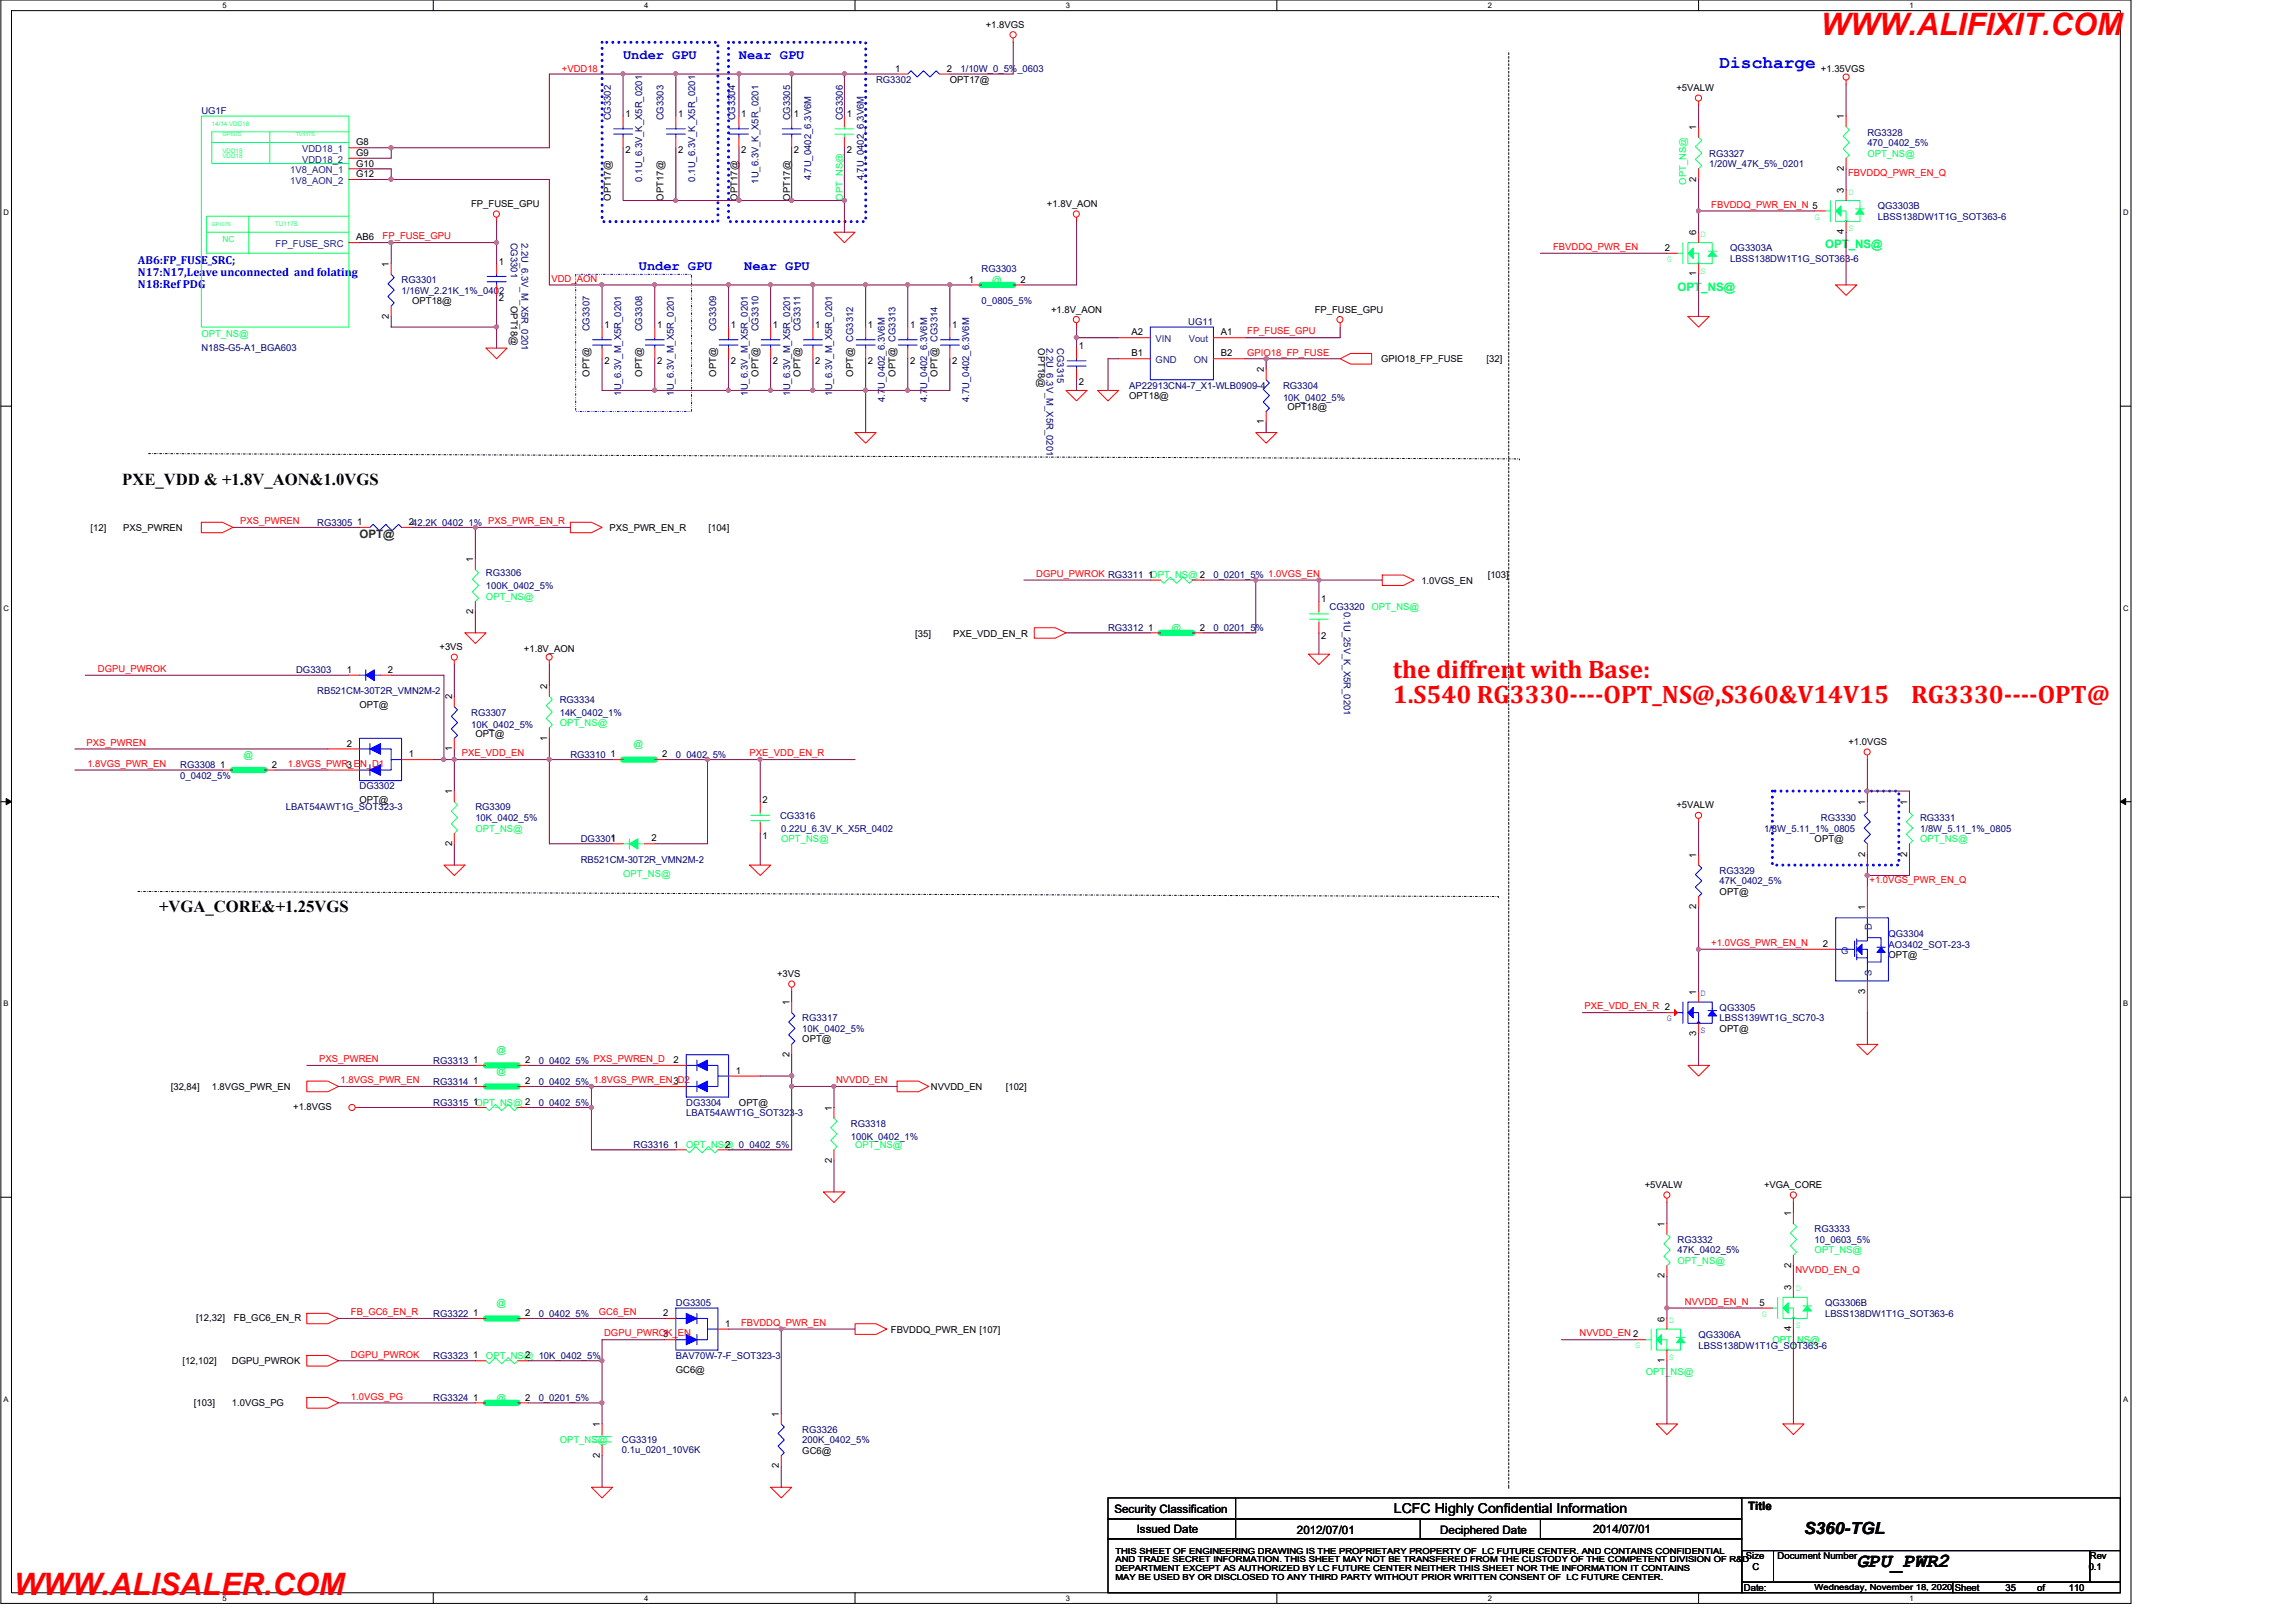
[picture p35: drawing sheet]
<svg xmlns="http://www.w3.org/2000/svg" width="420mm" height="297mm" viewBox="0 0 420 297" stroke-linecap="round" stroke-linejoin="round" font-family="sans-serif">
<defs><g id="words">
<g font-size="5.6" fill="#f00">
<text x="333.4" y="6.4">WWW.ALIFIXIT.COM</text>
<text x="2.5" y="291.9">WWW.ALISALER.COM</text>
</g>
<g font-size="4.6" fill="#f00">
<text x="255" y="124.1">the diffrent with Base:</text>
<text x="255" y="128.7">1.S540 RG3330----OPT_NS@,S360&amp;V14V15</text>
<text x="349.9" y="128.7">RG3330----OPT@</text>
</g>
<text font-size="3.6" x="339.9" y="286.8">GPU_PWR2</text>
<text font-size="3.3" fill="#00f" x="314.8" y="12.4">Discharge</text>
<g font-size="3">
<text x="22.4" y="88.7">PXE_VDD &amp; +1.8V_AON&amp;1.0VGS</text>
<text x="29.1" y="166.8">+VGA_CORE&amp;+1.25VGS</text>
<text x="330.3" y="280.8">S360-TGL</text>
</g>
<g font-size="2.5" fill="#00f">
<text x="114.1" y="10.8">Under GPU</text>
<text x="135.3" y="10.8">Near GPU</text>
<text x="117" y="49.4">Under GPU</text>
<text x="136.3" y="49.4">Near GPU</text>
</g>
<text font-size="2.5" x="255.2" y="276.9">LCFC Highly Confidential Information</text>
<g font-size="2.1" fill="#0f0">
<text x="334.1" y="45.4">OPT_NS@</text>
<text x="307.1" y="53.2">OPT_NS@</text>
</g>
<g font-size="2.1" fill="#00f">
<text x="25.3" y="48.4">AB6:FP_FUSE_SRC;</text>
<text x="25.3" y="50.5">N17:N17,Leave unconnected and folating</text>
<text x="25.3" y="52.6">N18:Ref PDG</text>
</g>
<text font-size="2.1" fill="#008000" x="65.8" y="98.5">OPT@</text>
<g font-size="2.1">
<text x="204" y="276.9">Security Classification</text>
<text x="208.1" y="280.5">Issued Date</text>
<text x="237.4" y="280.7">2012/07/01</text>
<text x="263.7" y="280.7">Deciphered Date</text>
<text x="291.7" y="280.5">2014/07/01</text>
<text x="320" y="276.3">Title</text>
</g>
<g font-size="1.7">
<text x="180.5" y="5.1">+1.8VGS</text>
<text x="163.9" y="13.1">1</text>
<text x="173.3" y="13.1">2</text>
<text x="173.9" y="15.2">OPT17@</text>
<text x="306.9" y="16.7">+5VALW</text>
<text x="333.4" y="13.2">+1.35VGS</text>
<text x="114.5" y="21.5">1</text>
<text x="124.2" y="21.5">1</text>
<text x="135.7" y="21.5">1</text>
<text x="145.4" y="21.5">1</text>
<text x="155" y="21.5">1</text>
<text x="310.5" y="23.7" transform="rotate(-90 310.5 23.7)">1</text>
<text x="337.6" y="21.8" transform="rotate(-90 337.6 21.8)">1</text>
<text x="65.2" y="28.5">G9</text>
<text x="65.2" y="26.6">G8</text>
<text x="114.5" y="28.1">2</text>
<text x="124.2" y="28.1">2</text>
<text x="135.7" y="28.1">2</text>
<text x="145.4" y="28.1">2</text>
<text x="155" y="28.1">2</text>
<text x="65.2" y="32.4">G12</text>
<text x="65.2" y="30.5">G10</text>
<text x="310.5" y="33.2" transform="rotate(-90 310.5 33.2)">2</text>
<text x="337.6" y="35.3" transform="rotate(-90 337.6 35.3)">3</text>
<text x="337.6" y="31.3" transform="rotate(-90 337.6 31.3)">2</text>
<text x="86.3" y="37.9">FP_FUSE_GPU</text>
<text x="111.8" y="36.7" transform="rotate(-90 111.8 36.7)">OPT17@</text>
<text x="121.5" y="36.7" transform="rotate(-90 121.5 36.7)">OPT17@</text>
<text x="135" y="36.7" transform="rotate(-90 135 36.7)">OPT17@</text>
<text x="144.6" y="36.7" transform="rotate(-90 144.6 36.7)">OPT17@</text>
<text x="191.7" y="37.9">+1.8V_AON</text>
<text x="65.2" y="44">AB6</text>
<text x="304.8" y="45.9">2</text>
<text x="310.5" y="43.1" transform="rotate(-90 310.5 43.1)">6</text>
<text x="337.6" y="42.9" transform="rotate(-90 337.6 42.9)">4</text>
<text x="71.2" y="48.9" transform="rotate(-90 71.2 48.9)">1</text>
<text x="91.3" y="48.5">1</text>
<text x="177.4" y="51.7">1</text>
<text x="186.8" y="51.7">2</text>
<text x="310.5" y="50.6" transform="rotate(-90 310.5 50.6)">1</text>
<text x="71.2" y="58.3" transform="rotate(-90 71.2 58.3)">2</text>
<text x="75.5" y="55.7">OPT18@</text>
<text x="91.3" y="55.1">2</text>
<text x="93.5" y="56" transform="rotate(90 93.5 56)">OPT18@</text>
<text x="192.4" y="57.2">+1.8V_AON</text>
<text x="240.7" y="57.2">FP_FUSE_GPU</text>
<text x="110.6" y="60.1">1</text>
<text x="120.3" y="60.1">1</text>
<text x="133.8" y="60.1">1</text>
<text x="141.5" y="60.1">1</text>
<text x="149.3" y="60.1">1</text>
<text x="158.9" y="60.1">1</text>
<text x="166.6" y="60.1">1</text>
<text x="174.3" y="60.1">1</text>
<text x="190.1" y="63.7" transform="rotate(90 190.1 63.7)">OPT18@</text>
<text x="197.5" y="63.9">1</text>
<text x="207.1" y="61.4">A2</text>
<text x="207.1" y="65.2">B1</text>
<text x="223.5" y="65.2">B2</text>
<text x="223.5" y="61.4">A1</text>
<text x="107.9" y="68.9" transform="rotate(-90 107.9 68.9)">OPT@</text>
<text x="110.6" y="66.7">2</text>
<text x="117.6" y="68.9" transform="rotate(-90 117.6 68.9)">OPT@</text>
<text x="120.3" y="66.7">2</text>
<text x="131.1" y="68.9" transform="rotate(-90 131.1 68.9)">OPT@</text>
<text x="133.8" y="66.7">2</text>
<text x="138.8" y="68.9" transform="rotate(-90 138.8 68.9)">OPT@</text>
<text x="141.5" y="66.7">2</text>
<text x="146.5" y="68.9" transform="rotate(-90 146.5 68.9)">OPT@</text>
<text x="149.3" y="66.7">2</text>
<text x="156.2" y="68.9" transform="rotate(-90 156.2 68.9)">OPT@ CG3312</text>
<text x="158.9" y="66.7">2</text>
<text x="163.9" y="68.9" transform="rotate(-90 163.9 68.9)">OPT@ CG3313</text>
<text x="166.6" y="66.7">2</text>
<text x="171.7" y="68.9" transform="rotate(-90 171.7 68.9)">OPT@ CG3314</text>
<text x="174.3" y="66.7">2</text>
<text x="197.5" y="70.5">2</text>
<text x="231.4" y="68.2" transform="rotate(-90 231.4 68.2)">2</text>
<text x="252.8" y="66.3">GPIO18_FP_FUSE</text>
<text x="272.1" y="66.3">[32]</text>
<text x="206.7" y="73.1">OPT18@</text>
<text x="231.4" y="77.6" transform="rotate(-90 231.4 77.6)">1</text>
<text x="235.7" y="75">OPT18@</text>
<text x="16.6" y="97.2">[12]</text>
<text x="22.6" y="97.2">PXS_PWREN</text>
<text x="65.4" y="96.1">1</text>
<text x="74.9" y="96.1">242.2K_0402_1% PXS_PWR_EN_R</text>
<text x="111.6" y="97.2">PXS_PWR_EN_R</text>
<text x="129.7" y="97.2">[104]</text>
<text x="86.6" y="102.9" transform="rotate(-90 86.6 102.9)">1</text>
<text x="210.2" y="105.7">1OPT_NS@ 2</text>
<text x="260.2" y="106.8">1.0VGS_EN</text>
<text x="272.4" y="105.9">[103]</text>
<text x="86.6" y="112.4" transform="rotate(-90 86.6 112.4)">2</text>
<text x="241.9" y="110.2">1</text>
<text x="80.5" y="119">+3VS</text>
<text x="95.9" y="119.4">+1.8V_AON</text>
<text x="167.5" y="116.5">[35]</text>
<text x="174.5" y="116.5">PXE_VDD_EN_R</text>
<text x="210.2" y="115.4">1</text>
<text x="219.7" y="115.4">2</text>
<text x="241.9" y="116.9">2</text>
<text x="63.5" y="123.1">1</text>
<text x="71" y="123.1">2</text>
<text x="65.8" y="129.6">OPT@</text>
<text x="82.8" y="128" transform="rotate(-90 82.8 128)">2</text>
<text x="100.1" y="126.1" transform="rotate(-90 100.1 126.1)">2</text>
<text x="63.5" y="136.7">2</text>
<text x="82.8" y="137.5" transform="rotate(-90 82.8 137.5)">1</text>
<text x="87" y="134.8">OPT@</text>
<text x="100.1" y="135.6" transform="rotate(-90 100.1 135.6)">1</text>
<text x="338.4" y="136.4">+1.0VGS</text>
<text x="40.3" y="140.5">1</text>
<text x="49.8" y="140.5">2</text>
<text x="63.5" y="140.5">3</text>
<text x="74.9" y="138.6">1</text>
<text x="111.7" y="138.6">1</text>
<text x="121.2" y="138.6">2</text>
<text x="65.8" y="147">OPT@</text>
<text x="82.8" y="145.4" transform="rotate(-90 82.8 145.4)">1</text>
<text x="139.6" y="146.9">2</text>
<text x="306.9" y="148">+5VALW</text>
<text x="341.4" y="147.3" transform="rotate(-90 341.4 147.3)">1</text>
<text x="349.2" y="147.3" transform="rotate(-90 349.2 147.3)">1</text>
<text x="82.8" y="154.9" transform="rotate(-90 82.8 154.9)">2</text>
<text x="111.7" y="154">1</text>
<text x="119.3" y="154">2</text>
<text x="139.6" y="153.5">1</text>
<text x="332.2" y="154.1">OPT@</text>
<text x="310.5" y="157" transform="rotate(-90 310.5 157)">1</text>
<text x="341.4" y="156.8" transform="rotate(-90 341.4 156.8)">2</text>
<text x="349.2" y="156.8" transform="rotate(-90 349.2 156.8)">2</text>
<text x="310.5" y="166.4" transform="rotate(-90 310.5 166.4)">2</text>
<text x="314.8" y="163.8">OPT@</text>
<text x="341.4" y="166.6" transform="rotate(-90 341.4 166.6)">1</text>
<text x="333.7" y="173.3">2</text>
<text x="142.3" y="178.8">+3VS</text>
<text x="345.7" y="175.3">OPT@</text>
<text x="144.5" y="184" transform="rotate(-90 144.5 184)">1</text>
<text x="310.5" y="182" transform="rotate(-90 310.5 182)">1</text>
<text x="341.4" y="181.9" transform="rotate(-90 341.4 181.9)">3</text>
<text x="146.9" y="190.8">OPT@</text>
<text x="310.5" y="189.6" transform="rotate(-90 310.5 189.6)">3</text>
<text x="314.8" y="188.9">OPT@</text>
<text x="86.6" y="194.6">1</text>
<text x="96.1" y="194.6">2</text>
<text x="123.3" y="194.6">2</text>
<text x="134.7" y="196.5">1</text>
<text x="144.5" y="193.5" transform="rotate(-90 144.5 193.5)">2</text>
<text x="31.3" y="199.5">[32,84]</text>
<text x="38.8" y="199.5">1.8VGS_PWR_EN</text>
<text x="53.7" y="203.2">+1.8VGS</text>
<text x="86.6" y="202.3">1OPT_NS@ 2</text>
<text x="86.6" y="198.4">1</text>
<text x="96.1" y="198.4">2</text>
<text x="123.3" y="198.4">3</text>
<text x="135.3" y="202.4">OPT@</text>
<text x="152.3" y="203.3" transform="rotate(-90 152.3 203.3)">1</text>
<text x="170.4" y="199.5">NVVDD_EN</text>
<text x="184.1" y="199.5">[102]</text>
<text x="123.3" y="210">1</text>
<text x="132.8" y="210">2</text>
<text x="152.3" y="212.8" transform="rotate(-90 152.3 212.8)">2</text>
<text x="301.1" y="217.4">+5VALW</text>
<text x="322.9" y="217.4">+VGA_CORE</text>
<text x="304.7" y="224.5" transform="rotate(-90 304.7 224.5)">1</text>
<text x="327.9" y="222.6" transform="rotate(-90 327.9 222.6)">1</text>
<text x="304.7" y="234" transform="rotate(-90 304.7 234)">2</text>
<text x="327.9" y="232.1" transform="rotate(-90 327.9 232.1)">2</text>
<text x="322.1" y="239">5</text>
<text x="327.9" y="236.1" transform="rotate(-90 327.9 236.1)">3</text>
<text x="35.9" y="241.8">[12,32]</text>
<text x="42.8" y="241.8">FB_GC6_EN_R</text>
<text x="86.6" y="240.9">1</text>
<text x="96.1" y="240.9">2</text>
<text x="121.4" y="240.9">2</text>
<text x="121.4" y="244.8">3</text>
<text x="132.8" y="242.8">1</text>
<text x="163.1" y="243.9">FBVDDQ_PWR_EN [107]</text>
<text x="304.7" y="241.9" transform="rotate(-90 304.7 241.9)">6</text>
<text x="327.9" y="243.6" transform="rotate(-90 327.9 243.6)">4</text>
<text x="33.4" y="249.7">[12,102]</text>
<text x="42.4" y="249.7">DGPU_PWROK</text>
<text x="86.6" y="248.6">1</text>
<text x="96.1" y="248.6">2</text>
<text x="123.7" y="251.2">GC6@</text>
<text x="304.7" y="249.4" transform="rotate(-90 304.7 249.4)">1</text>
<text x="35.5" y="257.4">[103]</text>
<text x="42.4" y="257.4">1.0VGS_PG</text>
<text x="86.6" y="256.3">1</text>
<text x="96.1" y="256.3">2</text>
<text x="109.8" y="261.2" transform="rotate(-90 109.8 261.2)">1</text>
<text x="142.6" y="259.2" transform="rotate(-90 142.6 259.2)">1</text>
<text x="109.8" y="266.8" transform="rotate(-90 109.8 266.8)">2</text>
<text x="142.6" y="268.7" transform="rotate(-90 142.6 268.7)">2</text>
<text x="146.9" y="266.1">GC6@</text>
<text x="319.6" y="285.4">Size</text>
<text x="320.8" y="287.3">C</text>
<text x="325.4" y="285.4">Document Number</text>
<text x="382.4" y="287.3">0.1</text>
<text x="382.6" y="285.4">Rev</text>
<text x="319.3" y="291.2">Date:</text>
<text x="357.9" y="291.2">Sheet</text>
<text x="367.1" y="291.2">35</text>
<text x="372.9" y="291.2">of</text>
<text x="378.7" y="291.2">110</text>
</g>
<g font-size="1.7" fill="#f00">
<text x="102.9" y="13.2">+VDD18</text>
<text x="338.4" y="32.3">FBVDDQ_PWR_EN_Q</text>
<text x="313.3" y="38">FBVDDQ_PWR_EN_N 5</text>
<text x="70.1" y="43.8">FP_FUSE_GPU</text>
<text x="284.3" y="45.8">FBVDDQ_PWR_EN</text>
<text x="101" y="51.6">VDD_AON</text>
<text x="228.3" y="61.2">FP_FUSE_GPU</text>
<text x="228.3" y="65.1">GPIO18_FP_FUSE</text>
<text x="44" y="95.9">PXS_PWREN</text>
<text x="189.7" y="105.6">DGPU_PWROK RG3311</text>
<text x="17.9" y="123">DGPU_PWROK</text>
<text x="15.8" y="136.5">PXS_PWREN</text>
<text x="16" y="140.3">1.8VGS_PWR_EN</text>
<text x="52.7" y="140.3">1.8VGS_PWR_EN_D1</text>
<text x="84.5" y="138.4">PXE_VDD_EN</text>
<text x="137.2" y="138.4">PXE_VDD_EN_R</text>
<text x="342.3" y="161.6">+1.0VGS_PWR_EN_Q</text>
<text x="313.3" y="173.1">+1.0VGS_PWR_EN_N</text>
<text x="290.1" y="184.7">PXE_VDD_EN_R 2</text>
<text x="58.5" y="194.4">PXS_PWREN</text>
<text x="62.3" y="198.2">1.8VGS_PWR_EN</text>
<text x="153.1" y="198.2">NVVDD_EN</text>
<text x="328.7" y="233">NVVDD_EN_Q</text>
<text x="308.5" y="238.8">NVVDD_EN_N</text>
<text x="64.3" y="240.7">FB_GC6_EN_R</text>
<text x="109.6" y="240.7">GC6_EN</text>
<text x="110.6" y="244.6">DGPU_PWROK_EN</text>
<text x="135.7" y="242.7">FBVDDQ_PWR_EN</text>
<text x="289.2" y="244.6">NVVDD_EN 2</text>
<text x="64.3" y="248.5">DGPU_PWROK</text>
<text x="64.3" y="256.2">1.0VGS_PG</text>
</g>
<g font-size="1.7" fill="#000080">
<text x="160.4" y="15.2">RG3302</text>
<text x="175.8" y="13.2">1/10W_0_5%_0603</text>
<text x="36.9" y="20.9">UG1F</text>
<text x="111.8" y="22" transform="rotate(-90 111.8 22)">CG3302</text>
<text x="121.5" y="22" transform="rotate(-90 121.5 22)">CG3303</text>
<text x="134.6" y="22" transform="rotate(-90 134.6 22)">CG3304</text>
<text x="144.6" y="22" transform="rotate(-90 144.6 22)">CG3305</text>
<text x="154.3" y="22" transform="rotate(-90 154.3 22)">CG3306</text>
<text x="312.9" y="28.7">RG3327</text>
<text x="341.9" y="24.8">RG3328</text>
<text x="341.9" y="26.7">470_0402_5%</text>
<text x="117.6" y="33.2" transform="rotate(-90 117.6 33.2)">0.1U_6.3V_K_X5R_0201</text>
<text x="127.2" y="33.2" transform="rotate(-90 127.2 33.2)">0.1U_6.3V_K_X5R_0201</text>
<text x="138.8" y="33.6" transform="rotate(-90 138.8 33.6)">1U_6.3V_K_X5R_0201</text>
<text x="148.5" y="33" transform="rotate(-90 148.5 33)">4.7U_0402_6.3V6M</text>
<text x="158.1" y="33" transform="rotate(-90 158.1 33)">4.7U_0402_6.3V6M</text>
<text x="312.9" y="30.6">1/20W_47K_5%_0201</text>
<text x="343.8" y="38.3">QG3303B</text>
<text x="343.8" y="40.2">LBSS138DW1T1G_SOT363-6</text>
<text x="93.5" y="44.4" transform="rotate(90 93.5 44.4)">CG3301</text>
<text x="95.5" y="44.4" transform="rotate(90 95.5 44.4)">2.2U_6.3V_M_X5R_0201</text>
<text x="316.8" y="46">QG3303A</text>
<text x="316.8" y="48">LBSS138DW1T1G_SOT363-6</text>
<text x="73.5" y="51.8">RG3301</text>
<text x="73.5" y="53.8">1/16W_2.21K_1%_0402</text>
<text x="179.7" y="49.9">RG3303</text>
<text x="179.7" y="55.7">0_0805_5%</text>
<text x="217.5" y="59.5">UG11</text>
<text x="36.9" y="64.2">N18S-G5-A1_BGA603</text>
<text x="107.9" y="60.6" transform="rotate(-90 107.9 60.6)">CG3307</text>
<text x="117.6" y="60.6" transform="rotate(-90 117.6 60.6)">CG3308</text>
<text x="131.1" y="60.6" transform="rotate(-90 131.1 60.6)">CG3309</text>
<text x="138.8" y="60.6" transform="rotate(-90 138.8 60.6)">CG3310</text>
<text x="146.5" y="60.6" transform="rotate(-90 146.5 60.6)">CG3311</text>
<text x="191.6" y="63.7" transform="rotate(90 191.6 63.7)">2.2U_6.3V_M_X5R_0201</text>
<text x="193.5" y="63.7" transform="rotate(90 193.5 63.7)">CG3315</text>
<text x="206.7" y="71.1">AP22913CN4-7_X1-WLB0909-4</text>
<text x="234.9" y="71.1">RG3304</text>
<text x="113.7" y="72.4" transform="rotate(-90 113.7 72.4)">1U_6.3V_M_X5R_0201</text>
<text x="123.4" y="72.4" transform="rotate(-90 123.4 72.4)">1U_6.3V_M_X5R_0201</text>
<text x="136.9" y="72.4" transform="rotate(-90 136.9 72.4)">1U_6.3V_M_X5R_0201</text>
<text x="144.6" y="72.4" transform="rotate(-90 144.6 72.4)">1U_6.3V_M_X5R_0201</text>
<text x="152.3" y="72.4" transform="rotate(-90 152.3 72.4)">1U_6.3V_M_X5R_0201</text>
<text x="162" y="73.6" transform="rotate(-90 162 73.6)">4.7U_0402_6.3V6M</text>
<text x="169.7" y="73.6" transform="rotate(-90 169.7 73.6)">4.7U_0402_6.3V6M</text>
<text x="177.4" y="73.6" transform="rotate(-90 177.4 73.6)">4.7U_0402_6.3V6M</text>
<text x="234.9" y="73.4">10K_0402_5%</text>
<text x="58.1" y="96.2">RG3305</text>
<text x="89" y="105.5">RG3306</text>
<text x="89" y="107.8">100K_0402_5%</text>
<text x="222.2" y="105.9">0_0201_5% 1.0VGS_EN</text>
<text x="243.4" y="111.7">CG3320</text>
<text x="246" y="112" transform="rotate(90 246 112)">0.1U_25V_K_X5R_0201</text>
<text x="202.8" y="115.5">RG3312</text>
<text x="222.2" y="115.5">0_0201_5%</text>
<text x="54.2" y="123.2">DG3303</text>
<text x="58.1" y="127.1">RB521CM-30T2R_VMN2M-2</text>
<text x="86.3" y="131">RG3307</text>
<text x="102.5" y="128.7">RG3334</text>
<text x="102.5" y="131">14K_0402_1%</text>
<text x="86.3" y="133.3">10K_0402_5%</text>
<text x="33" y="140.6">RG3308</text>
<text x="33" y="142.5">0_0402_5%</text>
<text x="104.4" y="138.7">RG3310</text>
<text x="123.7" y="138.7">0_0402_5%</text>
<text x="52.3" y="148.3">LBAT54AWT1G_SOT323-3</text>
<text x="65.8" y="144.5">DG3302</text>
<text x="87" y="148.3">RG3309</text>
<text x="142.8" y="149.9">CG3316</text>
<text x="87" y="150.3">10K_0402_5%</text>
<text x="106.3" y="154.1">DG3301</text>
<text x="143" y="152.2">0.22U_6.3V_K_X5R_0402</text>
<text x="322.9" y="152.2">1/8W_5.11_1%_0805</text>
<text x="333.4" y="150.3">RG3330</text>
<text x="351.5" y="150.3">RG3331</text>
<text x="351.5" y="152.2">1/8W_5.11_1%_0805</text>
<text x="106.3" y="158">RB521CM-30T2R_VMN2M-2</text>
<text x="314.8" y="159.9">RG3329</text>
<text x="314.8" y="161.8">47K_0402_5%</text>
<text x="345.7" y="171.5">QG3304</text>
<text x="345.7" y="173.4">AO3402_SOT-23-3</text>
<text x="314.8" y="185">QG3305</text>
<text x="146.9" y="186.9">RG3317</text>
<text x="146.9" y="188.9">10K_0402_5%</text>
<text x="314.8" y="186.9">LBSS139WT1G_SC70-3</text>
<text x="79.3" y="194.6">RG3313</text>
<text x="98.6" y="194.6">0_0402_5% PXS_PWREN_D</text>
<text x="79.3" y="202.4">RG3315</text>
<text x="79.3" y="198.5">RG3314</text>
<text x="98.6" y="202.4">0_0402_5%</text>
<text x="98.6" y="198.5">0_0402_5% 1.8VGS_PWR_EN_D2</text>
<text x="125.6" y="202.4">DG3304</text>
<text x="125.6" y="204.3">LBAT54AWT1G_SOT323-3</text>
<text x="155.8" y="206.2">RG3318</text>
<text x="155.8" y="208.6">100K_0402_1%</text>
<text x="116" y="210.1">RG3316</text>
<text x="307.1" y="227.5">RG3332</text>
<text x="332.2" y="225.6">RG3333</text>
<text x="332.2" y="227.5">10_0603_5%</text>
<text x="307.1" y="229.4">47K_0402_5%</text>
<text x="123.7" y="239.1">DG3305</text>
<text x="334.1" y="239.1">QG3306B</text>
<text x="79.3" y="241">RG3322</text>
<text x="98.6" y="241">0_0402_5%</text>
<text x="311" y="244.9">QG3306A</text>
<text x="334.1" y="241">LBSS138DW1T1G_SOT363-6</text>
<text x="79.3" y="248.7">RG3323</text>
<text x="123.7" y="248.7">BAV70W-7-F_SOT323-3</text>
<text x="311" y="246.8">LBSS138DW1T1G_SOT363-6</text>
<text x="79.3" y="256.5">RG3324</text>
<text x="98.6" y="256.5">0_0201_5%</text>
<text x="146.9" y="262.2">RG3326</text>
<text x="113.9" y="264.2">CG3319</text>
<text x="113.9" y="265.9">0.1u_0201_10V6K</text>
<text x="146.9" y="264.2">200K_0402_5%</text>
</g>
<g font-size="1.7" fill="#004080">
<text x="55.3" y="29.8">VDD18_2</text>
<text x="55.3" y="27.9">VDD18_1</text>
<text x="53.1" y="33.7">1V8_AON_2</text>
<text x="53.1" y="31.7">1V8_AON_1</text>
<text x="50.5" y="45.2">FP_FUSE_SRC</text>
<text x="211.6" y="62.6">VIN</text>
<text x="217.6" y="62.6">Vout</text>
<text x="211.6" y="66.5">GND</text>
<text x="218.6" y="66.5">ON</text>
<text x="342.7" y="170.2" transform="rotate(-90 342.7 170.2)">D</text>
<text x="337" y="174.5">G</text>
<text x="342.7" y="178.6" transform="rotate(-90 342.7 178.6)">S</text>
</g>
<g font-size="1.7" fill="#00ff40">
<text x="341.9" y="28.7">OPT_NS@</text>
<text x="308.7" y="33.8" transform="rotate(-90 308.7 33.8)">OPT_NS@</text>
<text x="154.3" y="36.7" transform="rotate(-90 154.3 36.7)">OPT_NS@</text>
<text x="36.9" y="61.7">OPT_NS@</text>
<text x="89" y="109.7">OPT_NS@</text>
<text x="251.1" y="111.7">OPT_NS@</text>
<text x="102.5" y="132.9">OPT_NS@</text>
<text x="87" y="152.2">OPT_NS@</text>
<text x="143" y="154.1">OPT_NS@</text>
<text x="351.5" y="154.1">OPT_NS@</text>
<text x="114.1" y="160.5">OPT_NS@</text>
<text x="125.6" y="210.1">OPT_NS@ 0_0402_5%</text>
<text x="156.5" y="210.1">OPT_NS@</text>
<text x="307.1" y="231.4">OPT_NS@</text>
<text x="332.2" y="229.4">OPT_NS@</text>
<text x="89" y="248.7">OPT_NS@ 10K_0402_5%</text>
<text x="301.3" y="251.6">OPT_NS@</text>
<text x="102.5" y="264.2">OPT_NS@</text>
</g>
<g font-size="1.7" fill="#00ff80">
<text x="338.4" y="35.6">D</text>
<text x="332.2" y="40.2">G</text>
<text x="305.2" y="47.9">G</text>
<text x="311.3" y="43.3">D</text>
<text x="338.4" y="42.3">S</text>
<text x="311.3" y="50.1">S</text>
<text x="328.7" y="236.3">D</text>
<text x="305.6" y="242.1">D</text>
<text x="322.6" y="241">G</text>
<text x="328.7" y="243.1">S</text>
<text x="299.4" y="246.8">G</text>
<text x="305.6" y="248.9">S</text>
</g>
<g font-size="1.7" fill="#0f0">
<text x="181.6" y="51.8">@</text>
<text x="214.4" y="115.5">@</text>
<text x="116" y="136.7">@</text>
<text x="44.6" y="138.7">@</text>
<text x="90.9" y="192.7">@</text>
<text x="90.9" y="196.6">@</text>
<text x="90.9" y="239.1">@</text>
<text x="324.5" y="245.8">OPT_NS@</text>
<text x="90.9" y="256.5">@</text>
</g>
<g font-size="1.7" fill="#00f">
<text x="311.3" y="182.3">D</text>
<text x="305.2" y="186.9">G</text>
<text x="311.3" y="189.1">S</text>
</g>
<text font-size="1.5" fill="#00ff80" x="40.7" y="44.3">NC</text>
<g font-size="1.5">
<text x="204.2" y="284.4">THIS SHEET OF ENGINEERING DRAWING IS THE PROPRIETARY PROPERTY OF LC FUTURE CENTER. AND CONTAINS CONFIDENTIAL</text>
<text x="204.2" y="286">AND TRADE SECRET INFORMATION. THIS SHEET MAY NOT BE TRANSFERED FROM THE CUSTODY OF THE COMPETENT DIVISION OF R&amp;D</text>
<text x="204.2" y="287.5">DEPARTMENT EXCEPT AS AUTHORIZED BY LC FUTURE CENTER NEITHER THIS SHEET NOR THE INFORMATION IT CONTAINS</text>
<text x="204.2" y="289.1">MAY BE USED BY OR DISCLOSED TO ANY THIRD PARTY WITHOUT PRIOR WRITTEN CONSENT OF LC FUTURE CENTER.</text>
<text x="332.2" y="291">Wednesday, November 18, 2020</text>
</g>
<g font-size="1.4">
<text x="40.7" y="1.4">5</text>
<text x="117.9" y="1.4">4</text>
<text x="195.1" y="1.4">3</text>
<text x="272.4" y="1.4">2</text>
<text x="349.6" y="1.4">1</text>
<text x=".7" y="39.4">D</text>
<text x="388.7" y="39.4">D</text>
<text x=".7" y="111.8">C</text>
<text x="388.7" y="111.8">C</text>
<text x=".7" y="184.1">B</text>
<text x="388.7" y="184.1">B</text>
<text x=".7" y="256.5">A</text>
<text x="388.7" y="256.5">A</text>
<text x="40.7" y="292.9">5</text>
<text x="117.9" y="292.9">4</text>
<text x="195.1" y="292.9">3</text>
<text x="272.4" y="292.9">2</text>
<text x="349.6" y="292.9">1</text>
</g>
<g font-size="1.1" fill="#00ff80">
<text x="38.8" y="23.1">14/14 VDD18</text>
<text x="40.7" y="28.9">VDD18</text>
<text x="40.7" y="27.9">VDD18</text>
<text x="50.4" y="41.4">TU117S</text>
</g>
<g font-size=".9" fill="#00ff80">
<text x="40.7" y="25">GP107S</text>
<text x="54.2" y="25">TU117S</text>
<text x="38.8" y="41.4">GP107S</text>
</g>
</g></defs>
<path d="M.2 0h389.9v293.5h-389.9zM2.1 1.9h386.1v289.6h-386.1z" fill="none" stroke="#000" stroke-width=".18"/>
<g fill="#fff">
<path d="M40.7 .2h.8v1.5h-.8z"/>
<path d="M40.7 291.7h.8v1.5h-.8z"/>
</g>
<path d="M79.3 0v1.9M79.3 291.5v2" fill="none" stroke="#000" stroke-width=".18"/>
<g fill="#fff">
<path d="M117.9 .2h.8v1.5h-.8z"/>
<path d="M117.9 291.7h.8v1.5h-.8z"/>
</g>
<path d="M156.5 0v1.9M156.5 291.5v2" fill="none" stroke="#000" stroke-width=".18"/>
<g fill="#fff">
<path d="M195.1 .2h.8v1.5h-.8z"/>
<path d="M195.1 291.7h.8v1.5h-.8z"/>
</g>
<path d="M233.8 0v1.9M233.8 291.5v2" fill="none" stroke="#000" stroke-width=".18"/>
<g fill="#fff">
<path d="M272.4 .2h.7v1.5h-.7z"/>
<path d="M272.4 291.7h.7v1.5h-.7z"/>
</g>
<path d="M311 0v1.9M311 291.5v2" fill="none" stroke="#000" stroke-width=".18"/>
<g fill="#fff">
<path d="M349.6 .2h.7v1.5h-.7z"/>
<path d="M349.6 291.7h.7v1.5h-.7z"/>
<path d="M.7 38.1h.9v1.6h-.9z"/>
<path d="M388.7 38.1h1v1.6h-1z"/>
<path d="M.7 110.5h.9v1.6h-.9z"/>
<path d="M388.7 110.5h1v1.6h-1z"/>
</g>
<path d="M.2 74.3h1.9M388.2 74.3h1.9" fill="none" stroke="#000" stroke-width=".18"/>
<g fill="#fff">
<path d="M.7 182.9h.9v1.5h-.9z"/>
<path d="M388.7 182.9h.9v1.5h-.9z"/>
</g>
<path d="M.2 146.7h1.9M1.1 146.1l1 .6-1 .6zM388.2 146.7l1-.6v1.2zM388.2 146.7h1.9" fill="none" stroke="#000" stroke-width=".18"/>
<path d="M1.1 146.1l1 .6-1 .6zM388.2 146.7l1-.6v1.2z" fill="#000"/>
<g fill="#fff">
<path d="M.7 255.3h.9v1.5h-.9z"/>
<path d="M388.7 255.3h.9v1.5h-.9z"/>
</g>
<g fill="none" stroke="#000" stroke-width=".18">
<path d="M.2 219.1h1.9M388.2 219.1h1.9M202.8 274.2h116.1v3.8h-116.1zM202.8 278h116.1v3.6h-116.1zM226.2 274.2v7.4M260 278v3.6M282 278v3.6M318.7 274.2h69.5v9.6M202.8 281.6h116.1v9.9h-116.1zM318.9 283.8h5.8v5.8h-5.8zM318.9 289.6h38.6v1.9h-38.6zM324.7 283.8h57.9v5.8h-57.9z"/>
<path d="M357.5 289.6h30.7v1.9h-30.7zM382.6 283.8h5.6v5.8h-5.6z"/>
</g>
<path d="M276.2 9.7v262.5M276.2 272.2h.1" fill="none" stroke="#000" stroke-width=".18" stroke-dasharray=".3 .3"/>
<path d="M27.2 83l251 1M278.2 84h.1M25.3 163.2l249 .9M274.3 164.1h.1" fill="none" stroke="#000" stroke-width=".18" stroke-dasharray=".3 .3 0 .3"/>
<path d="M105.4 50.2h21.2v25.1h-21.2z" fill="none" stroke="#00f" stroke-width=".18" stroke-dasharray=".3 .3 0 .3 0 .3"/>
<path d="M110.2 7.7h21.2v32.9h-21.2zM133.4 7.7h25.1v32.9h-25.1zM324.5 144.8h23.1v13.5h-23.1z" fill="none" stroke="#00f" stroke-width=".55" stroke-dasharray="0 1.1"/>
<g fill="none" stroke="#f00" stroke-width=".18">
<path d="M185.5 7v.7M311 18.5v.8M338 14.7v.8M90.9 39.8v.8M123.7 21.3v1.9M123.7 25.1v2M197.1 39.8v.8M119.9 59.9v1.9M152.7 42.5h3.8l-1.9 1.9zM177.8 52.2h1.9M185.5 52.2h1.9M197.1 59.1v.8"/>
<path d="M245.4 59.1v.8M309 57.9h3.9l-1.9 2zM336.1 52.2h3.8l-1.9 1.9zM89 63.7h3.8l-1.9 2zM119.9 63.7v2M156.5 79.2h3.9l-1.9 1.9zM195.1 71.5h3.9l-1.9 1.9zM197.1 63.7v2M197.1 67.6v1.9M200.9 71.5h3.9l-2 1.9zM229.9 79.2h3.9l-2 1.9zM245.4 65.7l1.9-1h3.8v1.9h-3.8z"/>
<path d="M36.9 95.6h3.8l2 .9-2 1h-3.8zM104.4 95.6h3.9l1.9 .9-1.9 1h-3.9zM85.1 115.8h3.9l-2 2zM189.3 114.9h3.9l1.9 .9-1.9 1h-3.9zM210.6 106.2h1.9M218.3 106.2h1.9M239.6 119.7h3.8l-1.9 1.9zM253.1 105.2h3.8l2 1-2 .9h-3.8zM83.2 120.9v.7M100.6 120.9v.7M341.9 138.2v.8M40.7 140.9h2"/>
<path d="M48.4 140.9h2M81.3 158.3h3.8l-1.9 1.9zM137.2 158.3h3.9l-1.9 1.9zM311 149.8v.8M341.9 146.7v2M341.9 154.4v2M56.2 197.9h3.8l2 .9-2 1h-3.8zM87 195h2M94.8 195h1.9M144.9 180.7v.8M164.2 197.9h3.9l1.9 .9-1.9 1h-3.9zM309 195h3.9l-1.9 1.9z"/>
<path d="M339.9 191.1h3.9l-1.9 1.9zM65.1 202.7h.7M87 202.7h2M94.8 202.7h1.9M150.7 218.1h3.9l-1.9 2zM305.2 219.3v.8M328.3 219.3v.8M56.2 240.4h3.8l2 .9-2 1h-3.8zM56.2 248.1h3.8l2 .9-2 1h-3.8zM56.2 255.8h3.8l2 1-2 .9h-3.8zM156.5 242.3h3.9l1.9 .9-1.9 1h-3.9zM108.3 272.2h3.8l-1.9 2z"/>
<path d="M110.2 260.6v2M110.2 264.5v1.9M141.1 272.2h3.8l-1.9 2zM303.3 260.6h3.8l-1.9 2zM326.4 260.6h3.9l-2 2z"/>
<circle cx="185.5" cy="6.4" r=".57"/>
<circle cx="311" cy="18" r=".56"/>
<circle cx="338" cy="14.1" r=".56"/>
<circle cx="90.9" cy="39.2" r=".56"/>
<circle cx="197" cy="39.2" r=".56"/>
<circle cx="197" cy="58.5" r=".56"/>
<circle cx="245.3" cy="58.5" r=".56"/>
<circle cx="83.2" cy="120.3" r=".56"/>
<circle cx="100.5" cy="120.3" r=".56"/>
<circle cx="341.8" cy="137.6" r=".56"/>
<circle cx="311" cy="149.2" r=".56"/>
<circle cx="144.9" cy="180.1" r=".56"/>
<circle cx="64.4" cy="202.7" r=".56"/>
<circle cx="305.2" cy="218.7" r=".56"/>
<circle cx="328.3" cy="218.7" r=".56"/>
</g>
<g fill="none" stroke="#00f" stroke-width=".18">
<path d="M122 24.6h3.5M122 23.6h3.5M123.7 23.2v.4M123.7 24.6v.5M118.1 63.2h3.5M118.1 62.2h3.5M119.9 61.8v.4M119.9 63.2v.5M195.4 67h3.4M195.4 66h3.4M197.1 65.7v.3M197.1 67v.6"/>
<path d="M341.9 148.7l-.6 .5 1.1 1.2-1.1 1.2 1.1 1.1-1.1 1.2 .6 .5"/>
</g>
<path d="M179.7 52.2h5.8M42.7 140.9h5.7M89 195h5.8" fill="none" stroke="#00ff80" stroke-width="1.1"/>
<path d="M212.5 106.2l.6 .6 1.1-1.2 1.2 1.2 1.2-1.2 1.2 1.2 .5-.6M89 202.7l.6 .6 1.1-1.2 1.2 1.2 1.1-1.2 1.2 1.2 .6-.6M108.5 263.9h3.5M108.5 262.9h3.5M110.2 262.6v.3M110.2 263.9v.6" fill="none" stroke="#00ff80" stroke-width=".18"/>
<path d="M67.7 140.9l2-.9v1.9z" fill="#00f"/>
<path d="M67.7 140.9l2-.9v1.9z" fill="none" stroke="#00f" stroke-width=".18"/>
<path d="M67.7 137.1l2-1v1.9z" fill="#00f"/>
<path d="M164.5 63.2h3.4M164.5 62.2h3.4M166.2 61.8v.4M166.2 63.2v.5M65.8 137.1h1.9M65.8 135.1h7.7v7.8h-7.7zM67.7 137.1l2-1v1.9zM67.7 140v1.9M67.7 136.1v1.9M69.7 137.1h1.9v3.8h-1.9M71.6 139h1.9M65.8 140.9h1.9" fill="none" stroke="#00f" stroke-width=".18"/>
<path d="M166.2 59.9v1.9M166.2 63.7v2M60 137.1h5.8M73.5 139h5.8M60 140.9h5.8M87 198.8h2M94.8 198.8h1.9M152.7 202.7v1.9M152.7 210.4v1.9" fill="none" stroke="#f00" stroke-width=".18"/>
<path d="M152.7 204.6l.5 .6-1.1 1.2 1.1 1.1-1.1 1.2 1.1 1.1-.5 .6" fill="none" stroke="#00ff80" stroke-width=".18"/>
<path d="M89 198.8h5.8" fill="none" stroke="#00ff80" stroke-width="1.1"/>
<path d="M125.6 240.4l2 .9-2 1z" fill="#00f"/>
<path d="M123.7 239.4h7.7v7.7h-7.7zM123.7 241.3h1.9M123.7 245.2h1.9M125.6 240.4l2 .9-2 1zM127.6 241.3h1.9v1.9M127.6 240.4v1.9M127.6 244.2v1.9M129.5 243.2h1.9M129.5 243.2v2h-1.9" fill="none" stroke="#00f" stroke-width=".18"/>
<path d="M125.6 244.2l2 1-2 .9z" fill="#00f"/>
<path d="M125.6 244.2l2 1-2 .9z" fill="none" stroke="#00f" stroke-width=".18"/>
<path d="M121.8 241.3h1.9M121.8 245.2h1.9M131.4 243.2h2" fill="none" stroke="#f00" stroke-width=".18"/>
<path d="M309 185.3l1-.9v1.9z" fill="#00f"/>
<path d="M309 185.3l1-.9v1.9z" fill="none" stroke="#00f" stroke-width=".18"/>
<path d="M313.5 185l.8 .9h-1.6z" fill="#00f"/>
<path d="M307.1 185.3h1M308.1 183.4v3.9M312.7 185h1.6M313.5 185l.8 .9h-1.6zM313.5 185.9v1.4h-2.5h.2v-.2h-.4v.2M313.5 185v-1.6h-4.5v3.9h2v-2h-1" fill="none" stroke="#00f" stroke-width=".18"/>
<path d="M306.6 184.8l.5 .5-.5 .6z" fill="#f00"/>
<g fill="none" stroke="#f00" stroke-width=".18">
<path d="M164.2 13.5h2M172 13.5h1.9M63.9 32.9h1.9M63.9 30.9h1.9M63.9 29h1.9M63.9 27.1h1.9M135.3 21.3v1.9M135.3 25.1v2M144.9 21.3v1.9M144.9 25.1v2M311 23.2v1.9M311 30.9v2"/>
<path d="M63.9 44.4h1.9M158.5 59.9v1.9M158.5 63.7v2M231.8 75.3v1.9M231.8 67.6v1.9M65.8 96.5h1.9M73.5 96.5h2M210.6 115.8h1.9M218.3 115.8h1.9M100.6 133.2v1.9M100.6 125.5v1.9M112.1 139h2"/>
<path d="M119.9 139h1.9M139.2 150.6v1.9M139.2 146.7v2M311 156.4v1.9M349.6 146.7v2M349.6 154.4v2M311 164.1v1.9M305.2 185.3h1.9M306.6 184.8l.5 .5-.5 .6zM311 181.5v1.9M311 187.3v1.9M123.7 210.4h1.9"/>
<path d="M131.4 210.4h2M87 249h2M94.8 249h1.9"/>
</g>
<g fill="none" stroke="#00f" stroke-width=".18">
<path d="M166.2 13.5l.6-.5 1.1 1.1 1.2-1.1 1.2 1.1 1.1-1.1 .6 .5M133.6 24.6h3.4M133.6 23.6h3.4M135.3 23.2v.4M135.3 24.6v.5M143.2 24.6h3.5M143.2 23.6h3.5M144.9 23.2v.4M144.9 24.6v.5M156.7 63.2h3.5M156.7 62.2h3.5M158.5 61.8v.4"/>
<path d="M158.5 63.2v.5M231.8 69.5l.6 .6-1.1 1.1 1.1 1.2-1.1 1.2 1.1 1.1-.6 .6M67.7 96.5l.6-.5 1.2 1.1 1.1-1.1 1.2 1.1 1.2-1.1 .5 .5M65.8 123.6h1.2M67 122.6v1.9M68.5 123.6h1.2M311 158.3l.6 .6-1.2 1.2 1.2 1.1-1.2 1.1 1.2 1.2-.6 .6"/>
</g>
<path d="M212.5 115.8h5.8M114.1 139h5.8" fill="none" stroke="#00ff80" stroke-width="1.1"/>
<g fill="none" stroke="#00ff80" stroke-width=".18">
<path d="M36.9 21.3h27v38.6h-27zM38.8 26.1h25.1M45.5 39.6v6.8M49.4 24.1v5.8M63.9 27.1h.1M63.9 29h.1M63.9 32.9h.1M63.9 30.9h.1M63.9 39.6h-26.1v6.8h26.1M63.9 24.1h-25.1v5.8h25.1M311 25.1l.6 .6-1.2 1.1 1.2 1.2-1.2 1.2 1.2 1.1-.6 .6M37.8 42.5h26.1"/>
<path d="M63.9 44.4h.1M100.6 127.4l.5 .6-1.1 1.2 1.1 1.1-1.1 1.2 1.1 1.1-.5 .6M137.4 149.2h3.5M137.4 150.2h3.5M139.2 150.2v.4M139.2 148.7v.5M349.6 148.7l.6 .5-1.2 1.2 1.2 1.2-1.2 1.1 1.2 1.2-.6 .5M125.6 210.4l.6 .6 1.2-1.2 1.2 1.2 1.1-1.2 1.2 1.2 .5-.6M89 249l.6 .6 1.1-1.1 1.2 1.1 1.1-1.1 1.2 1.1 .6-.6"/>
</g>
<path d="M67 123.6l1.5-1v1.9z" fill="#00f"/>
<path d="M67 123.6l1.5-1v1.9z" fill="none" stroke="#00f" stroke-width=".18"/>
<path d="M63.9 123.6h1.9M69.7 123.6h1.9" fill="none" stroke="#f00" stroke-width=".18"/>
<path d="M326.4 239.4l1-1v2z" fill="#00ff80"/>
<path d="M326.4 239.4l1-1v2z" fill="none" stroke="#00ff80" stroke-width=".18"/>
<path d="M330.9 239l.7 .9h-1.5z" fill="#00ff80"/>
<path d="M338 23.2l.6 .5-1.2 1.2 1.2 1.2-1.2 1.1 1.2 1.2-.6 .6M324.5 239.4h.9M325.4 237.4v3.9M330.1 239h1.5M330.9 239v-1.6h-4.5v3.9h1.9v-1.9h-.9M330.9 239l.7 .9h-1.5zM330.9 239.9v1.4h-2.6h.2v-.2h-.3v.2" fill="none" stroke="#00ff80" stroke-width=".18"/>
<path d="M338 21.3v1.9M338 29v1.9M71.6 48.3v1.9M71.6 56v1.9M133.4 59.9v1.9M133.4 63.7v2M322.6 239.4h1.9M328.3 235.5v1.9M328.3 241.3v1.9" fill="none" stroke="#f00" stroke-width=".18"/>
<path d="M71.6 50.2l.6 .6-1.2 1.1 1.2 1.2-1.2 1.2 1.2 1.1-.6 .6M131.6 63.2h3.5M131.6 62.2h3.5M133.4 61.8v.4M133.4 63.2v.5" fill="none" stroke="#00f" stroke-width=".18"/>
<path d="M309 46.4l1-1v1.9z" fill="#00ff80"/>
<path d="M309 46.4l1-1v1.9z" fill="none" stroke="#00ff80" stroke-width=".18"/>
<path d="M313.5 46l.8 .9h-1.6z" fill="#00ff80"/>
<path d="M307.1 46.4h1M308.1 44.4v3.9M312.7 46h1.6M313.5 46l.8 .9h-1.6zM313.5 46.9v1.4h-2.5h.2v-.2h-.4v.2M313.5 46v-1.6h-4.5v3.9h2v-1.9h-1M114.1 154.4h1.1M115.2 153.5v1.9M116.8 154.4h1.1" fill="none" stroke="#00ff80" stroke-width=".18"/>
<path d="M305.2 46.4h1.9M311 42.5v1.9M311 48.3v1.9" fill="none" stroke="#f00" stroke-width=".18"/>
<path d="M115.2 154.4l1.6-.9v1.9z" fill="#00ff80"/>
<path d="M115.2 154.4l1.6-.9v1.9z" fill="none" stroke="#00ff80" stroke-width=".18"/>
<path d="M141.1 59.9v1.9M141.1 63.7v2M204.8 61.8h5.8M204.8 65.7h5.8M222.2 61.8h5.8M222.2 65.7h5.8M112.1 154.4h2M117.9 154.4h2M87 241.3h2M94.8 241.3h1.9" fill="none" stroke="#f00" stroke-width=".18"/>
<path d="M89 241.3h5.8" fill="none" stroke="#00ff80" stroke-width="1.1"/>
<path d="M210.6 59.9h11.6v9.6h-11.6zM139.3 63.2h3.5M139.3 62.2h3.5M141.1 61.8v.4M141.1 63.2v.5" fill="none" stroke="#00f" stroke-width=".18"/>
<path d="M339.9 173.7l1-.9v1.9z" fill="#00f"/>
<path d="M339.9 173.7l1-.9v1.9z" fill="none" stroke="#00f" stroke-width=".18"/>
<path d="M344.4 173.4l.7 .9h-1.5z" fill="#00f"/>
<g fill="none" stroke="#00f" stroke-width=".18">
<path d="M336.1 168h9.6v11.5h-9.6zM336.1 173.7h3.4M339.5 172.2v2.9M339.9 175.3h2M339.9 174.5v1.2M339.9 173.2v1.1M339.9 171.8v1.2M340.9 173.7h1v5.8M341.9 171.6h2.5v1.8M341.9 168v4.2h-2M343.6 173.4h1.5M344.4 174.3v1.8h-2.5"/>
<path d="M344.4 173.4l.7 .9h-1.5z"/>
</g>
<path d="M330.3 173.7h5.8M341.9 162.2v5.8M341.9 179.5v5.8" fill="none" stroke="#f00" stroke-width=".18"/>
<path d="M304.2 244.2v1.9l-.9-.9z" fill="#00ff80"/>
<path d="M304.2 244.2v1.9l-.9-.9z" fill="none" stroke="#00ff80" stroke-width=".18"/>
<path d="M307.7 244.8l.8 .9h-1.6z" fill="#00ff80"/>
<path d="M87 104.3l.6 .5-1.1 1.2 1.1 1.1-1.1 1.2 1.1 1.2-.6 .6M83.2 146.7l.6 .6-1.2 1.2 1.2 1.1-1.2 1.2 1.2 1.1-.6 .6M305.2 225.9l.6 .5-1.2 1.2 1.2 1.2-1.2 1.1 1.2 1.2-.6 .5M328.3 223.9l.6 .6-1.1 1.2 1.1 1.1-1.1 1.2 1.1 1.2-.6 .5M301.3 245.2h1M302.3 243.2v3.9M306.9 244.8h1.6M307.7 244.8l.8 .9h-1.6zM307.7 245.7v1.4h-2.5h.2v-.2h-.4v.2M307.7 244.8v-1.6h-4.4v3.9h1.9v-1.9h-1" fill="none" stroke="#00ff80" stroke-width=".18"/>
<g fill="none" stroke="#f00" stroke-width=".18">
<path d="M90.9 48.3v1.9M90.9 52.2v1.9M87 102.3v2M87 110.1v1.9M83.2 144.8v1.9M83.2 152.5v1.9M305.2 223.9v2M305.2 231.6v2M328.3 222v1.9M328.3 229.7v1.9M143 258.7v1.9M299.4 245.2h1.9"/>
<path d="M305.2 241.3v1.9M305.2 247.1v1.9M143 266.4v2"/>
</g>
<path d="M89.2 51.6h3.5M89.2 50.6h3.5M90.9 50.2v.4M90.9 51.6v.6M143 260.6l.6 .6-1.2 1.1 1.2 1.2-1.2 1.2 1.2 1.2-.6 .5" fill="none" stroke="#00f" stroke-width=".18"/>
<path d="M336.1 38.6l.9-.9v1.9z" fill="#00ff80"/>
<path d="M336.1 38.6l.9-.9v1.9z" fill="none" stroke="#00ff80" stroke-width=".18"/>
<path d="M340.5 38.2l.8 1h-1.6z" fill="#00ff80"/>
<path d="M334.1 38.6h1M335.1 36.7v3.9M339.7 38.2h1.6M340.5 38.2l.8 1h-1.6zM340.5 39.2v1.4h-2.5h.2v-.3h-.4v.3M340.5 38.2v-1.5h-4.4v3.9h1.9v-2h-1M239.7 113.3h3.5M239.7 112.4h3.5M241.5 112v.4M241.5 113.3v.6" fill="none" stroke="#00ff80" stroke-width=".18"/>
<path d="M114.1 21.3v1.9M114.1 25.1v2M332.2 38.6h1.9M338 34.8v1.9M148.8 59.9v1.9M338 40.6v1.9M148.8 63.7v2M241.5 110.1v1.9M241.5 113.9v1.9" fill="none" stroke="#f00" stroke-width=".18"/>
<path d="M112.3 24.6h3.5M112.3 23.6h3.5M114.1 23.2v.4M114.1 24.6v.5M147.1 63.2h3.5M147.1 62.2h3.5M148.8 61.8v.4M148.8 63.2v.5" fill="none" stroke="#00f" stroke-width=".18"/>
<path d="M127.6 198.8l1.9-.9v1.9z" fill="#00f"/>
<path d="M127.6 198.8l1.9-.9v1.9z" fill="none" stroke="#00f" stroke-width=".18"/>
<path d="M127.6 195l1.9-1v2z" fill="#00f"/>
<g fill="none" stroke="#00f" stroke-width=".18">
<path d="M108.5 63.2h3.5M108.5 62.2h3.5M110.2 61.8v.4M110.2 63.2v.5M172.2 63.2h3.4M172.2 62.2h3.4M173.9 61.8v.4M173.9 63.2v.5M83.2 129.4l.6 .5-1.2 1.2 1.2 1.1-1.2 1.2 1.2 1.2-.6 .5M125.6 195h2M125.6 193h7.8v7.8h-7.8zM125.6 198.8h2"/>
<path d="M127.6 195l1.9-1v2zM127.6 197.9v1.9M127.6 194v2M129.5 195h1.9v3.8h-1.9M131.4 196.9h2M144.9 185.3l.6 .6-1.1 1.2 1.1 1.1-1.1 1.2 1.1 1.1-.6 .6"/>
</g>
<g fill="none" stroke="#f00" stroke-width=".18">
<path d="M154.6 21.3v1.9M154.6 25.1v2M110.2 59.9v1.9M173.9 59.9v1.9M110.2 63.7v2M173.9 63.7v2M83.2 135.1v2M83.2 127.4v2M119.9 198.8h5.7M119.9 195h5.7M133.4 196.9h5.8M144.9 183.4v1.9"/>
<path d="M144.9 191.1v1.9M87 256.8h2M94.8 256.8h1.9"/>
</g>
<path d="M89 256.8h5.8" fill="none" stroke="#00ff80" stroke-width="1.1"/>
<path d="M152.9 24.6h3.4M152.9 23.6h3.4M154.6 23.2v.4M154.6 24.6v.5" fill="none" stroke="#00ff80" stroke-width=".18"/>
<path d="M100.6 13.5h13.5M135.3 13.5v7.8M185.5 7.7v5.8M311 19.3v3.9" fill="none" stroke="#800040" stroke-width=".18"/>
<circle cx="135.3" cy="13.5" r=".38" fill="#f0f"/>
<circle cx="135.3" cy="13.5" r=".38" fill="none" stroke="#f0f" stroke-width=".18"/>
<path d="M135.3 13.5h9.6v7.8M65.8 27.1h5.8v1.9h-5.8M65.8 30.9h5.8v2h-5.8M135.3 27.1v9.6h9.6v-9.6M154.6 36.7v5.8M332.2 38.6h-21.2v3.9M100.6 52.2h9.6M148.8 59.9v-7.7h9.7v7.7M282 46.4h23.2M311 50.2v7.7M338 42.5v9.7" fill="none" stroke="#800040" stroke-width=".18"/>
<circle cx="158.4" cy="52.1" r=".38" fill="#f0f"/>
<circle cx="158.4" cy="52.1" r=".38" fill="none" stroke="#f0f" stroke-width=".18"/>
<path d="M110.2 71.5h9.7M148.8 65.7v5.8h9.7M158.5 65.7v5.8M158.5 71.5v7.7" fill="none" stroke="#800040" stroke-width=".18"/>
<circle cx="158.4" cy="71.4" r=".38" fill="#f0f"/>
<circle cx="158.4" cy="71.4" r=".38" fill="none" stroke="#f0f" stroke-width=".18"/>
<path d="M42.7 96.5h23.1M75.5 96.5h28.9" fill="none" stroke="#800040" stroke-width=".18"/>
<circle cx="87" cy="96.5" r=".38" fill="#f0f"/>
<circle cx="87" cy="96.5" r=".38" fill="none" stroke="#f0f" stroke-width=".18"/>
<path d="M87 112v3.8M13.7 137.1h46.3M15.6 123.6h48.3M71.6 123.6h9.7M81.3 139h1.9M83.2 139h17.4M83.2 121.6v5.8M83.2 139v5.8M341.9 139v5.8M311 150.6v5.8" fill="none" stroke="#800040" stroke-width=".18"/>
<circle cx="83.1" cy="139" r=".38" fill="#f0f"/>
<circle cx="83.1" cy="139" r=".38" fill="none" stroke="#f0f" stroke-width=".18"/>
<path d="M100.6 139h11.5M121.8 139h17.4M156.5 139h-17.3v7.7" fill="none" stroke="#800040" stroke-width=".18"/>
<circle cx="139.1" cy="139" r=".38" fill="#f0f"/>
<circle cx="139.1" cy="139" r=".38" fill="none" stroke="#f0f" stroke-width=".18"/>
<path d="M13.7 140.9h27M50.4 140.9h9.6M341.9 144.8h7.7" fill="none" stroke="#800040" stroke-width=".18"/>
<circle cx="341.8" cy="144.8" r=".38" fill="#f0f"/>
<circle cx="341.8" cy="144.8" r=".38" fill="none" stroke="#f0f" stroke-width=".18"/>
<path d="M83.2 154.4v3.9M100.6 154.4h11.5M119.9 154.4h9.6M139.2 152.5v5.8M341.9 144.8v1.9M341.9 156.4v3.8M349.6 144.8v1.9M349.6 156.4v3.8h-7.7M311 166v7.7M341.9 160.2v2" fill="none" stroke="#800040" stroke-width=".18"/>
<circle cx="341.8" cy="160.2" r=".37" fill="#f0f"/>
<circle cx="341.8" cy="160.2" r=".37" fill="none" stroke="#f0f" stroke-width=".18"/>
<path d="M311 173.7h19.3" fill="none" stroke="#800040" stroke-width=".18"/>
<circle cx="310.9" cy="173.7" r=".38" fill="#f0f"/>
<circle cx="310.9" cy="173.7" r=".38" fill="none" stroke="#f0f" stroke-width=".18"/>
<path d="M311 173.7v7.8M144.9 181.5v1.9M144.9 193v3.9M289.7 185.3h15.5M311 189.2v5.8M341.9 185.3v5.8" fill="none" stroke="#800040" stroke-width=".18"/>
<circle cx="144.9" cy="196.9" r=".38" fill="#f0f"/>
<circle cx="144.9" cy="196.9" r=".38" fill="none" stroke="#f0f" stroke-width=".18"/>
<path d="M56.2 195h30.8M96.7 195h23.2M139.2 196.9h5.7v1.9h7.8" fill="none" stroke="#800040" stroke-width=".18"/>
<circle cx="144.9" cy="198.8" r=".37" fill="#f0f"/>
<circle cx="144.9" cy="198.8" r=".37" fill="none" stroke="#f0f" stroke-width=".18"/>
<circle cx="152.7" cy="198.8" r=".37" fill="#f0f"/>
<circle cx="152.7" cy="198.8" r=".37" fill="none" stroke="#f0f" stroke-width=".18"/>
<path d="M62 198.8h25M96.7 198.8h11.6M164.2 198.8h-11.5v3.9" fill="none" stroke="#800040" stroke-width=".18"/>
<circle cx="108.2" cy="198.8" r=".37" fill="#f0f"/>
<circle cx="108.2" cy="198.8" r=".37" fill="none" stroke="#f0f" stroke-width=".18"/>
<path d="M108.3 198.8h11.6M65.8 202.7h21.2M108.3 202.7v7.7h15.4M133.4 210.4h11.5M152.7 212.3v5.8M305.2 220.1v3.8M305.2 233.6v7.7M328.3 220.1v1.9" fill="none" stroke="#800040" stroke-width=".18"/>
<circle cx="305.1" cy="239.4" r=".37" fill="#f0f"/>
<circle cx="305.1" cy="239.4" r=".37" fill="none" stroke="#f0f" stroke-width=".18"/>
<path d="M62 241.3h25M62 249h25M96.7 241.3h25.1M121.8 245.2h-11.6v3.8h-13.5M133.4 243.2h23.1M285.9 245.2h13.5M305.2 249v11.6M328.3 243.2v17.4" fill="none" stroke="#800040" stroke-width=".18"/>
<circle cx="110.2" cy="249" r=".37" fill="#f0f"/>
<circle cx="110.2" cy="249" r=".37" fill="none" stroke="#f0f" stroke-width=".18"/>
<path d="M62 256.8h25M110.2 249v7.8h-13.5" fill="none" stroke="#800040" stroke-width=".18"/>
<circle cx="110.2" cy="256.7" r=".37" fill="#f0f"/>
<circle cx="110.2" cy="256.7" r=".37" fill="none" stroke="#f0f" stroke-width=".18"/>
<path d="M114.1 13.5v7.8M143 268.4v3.8" fill="none" stroke="#800040" stroke-width=".18"/>
<circle cx="114" cy="13.5" r=".38" fill="#f0f"/>
<circle cx="114" cy="13.5" r=".38" fill="none" stroke="#f0f" stroke-width=".18"/>
<path d="M114.1 13.5h9.6v7.8" fill="none" stroke="#800040" stroke-width=".18"/>
<circle cx="123.7" cy="13.5" r=".38" fill="#f0f"/>
<circle cx="123.7" cy="13.5" r=".38" fill="none" stroke="#f0f" stroke-width=".18"/>
<path d="M123.7 13.5h11.6M123.7 27.1v9.6h11.6" fill="none" stroke="#800040" stroke-width=".18"/>
<circle cx="135.3" cy="36.7" r=".37" fill="#f0f"/>
<circle cx="135.3" cy="36.7" r=".37" fill="none" stroke="#f0f" stroke-width=".18"/>
<circle cx="123.7" cy="36.7" r=".37" fill="#f0f"/>
<circle cx="123.7" cy="36.7" r=".37" fill="none" stroke="#f0f" stroke-width=".18"/>
<path d="M114.1 27.1v9.6h9.6M110.2 52.2v7.7" fill="none" stroke="#800040" stroke-width=".18"/>
<circle cx="110.2" cy="52.1" r=".38" fill="#f0f"/>
<circle cx="110.2" cy="52.1" r=".38" fill="none" stroke="#f0f" stroke-width=".18"/>
<path d="M110.2 52.2h9.7v7.7" fill="none" stroke="#800040" stroke-width=".18"/>
<circle cx="119.8" cy="52.1" r=".38" fill="#f0f"/>
<circle cx="119.8" cy="52.1" r=".38" fill="none" stroke="#f0f" stroke-width=".18"/>
<path d="M119.9 52.2h13.5" fill="none" stroke="#800040" stroke-width=".18"/>
<circle cx="133.3" cy="52.1" r=".38" fill="#f0f"/>
<circle cx="133.3" cy="52.1" r=".38" fill="none" stroke="#f0f" stroke-width=".18"/>
<path d="M110.2 65.7v5.8M119.9 65.7v5.8h13.5" fill="none" stroke="#800040" stroke-width=".18"/>
<circle cx="119.8" cy="71.4" r=".38" fill="#f0f"/>
<circle cx="119.8" cy="71.4" r=".38" fill="none" stroke="#f0f" stroke-width=".18"/>
<circle cx="133.3" cy="71.4" r=".38" fill="#f0f"/>
<circle cx="133.3" cy="71.4" r=".38" fill="none" stroke="#f0f" stroke-width=".18"/>
<path d="M197.1 40.6v11.6M87 96.5v5.8M81.3 123.6v15.4M100.6 121.6v3.9M100.6 135.1v3.9M110.2 256.8v3.8M110.2 266.4v5.8" fill="none" stroke="#800040" stroke-width=".18"/>
<circle cx="81.2" cy="139" r=".38" fill="#f0f"/>
<circle cx="81.2" cy="139" r=".38" fill="none" stroke="#f0f" stroke-width=".18"/>
<path d="M79.3 139h2M83.2 137.1v1.9M108.3 198.8v3.9M144.9 198.8v11.6M143 243.2v15.5" fill="none" stroke="#800040" stroke-width=".18"/>
<circle cx="143" cy="243.2" r=".37" fill="#f0f"/>
<circle cx="143" cy="243.2" r=".37" fill="none" stroke="#f0f" stroke-width=".18"/>
<path d="M144.9 13.5h9.7" fill="none" stroke="#800040" stroke-width=".18"/>
<circle cx="154.6" cy="13.5" r=".38" fill="#f0f"/>
<circle cx="154.6" cy="13.5" r=".38" fill="none" stroke="#f0f" stroke-width=".18"/>
<circle cx="144.9" cy="13.5" r=".38" fill="#f0f"/>
<circle cx="144.9" cy="13.5" r=".38" fill="none" stroke="#f0f" stroke-width=".18"/>
<path d="M71.6 27.1h29M158.5 52.2h7.7" fill="none" stroke="#800040" stroke-width=".18"/>
<circle cx="71.6" cy="27" r=".37" fill="#f0f"/>
<circle cx="71.6" cy="27" r=".37" fill="none" stroke="#f0f" stroke-width=".18"/>
<path d="M100.6 13.5v13.6M71.6 32.9h29" fill="none" stroke="#800040" stroke-width=".18"/>
<circle cx="71.6" cy="32.8" r=".38" fill="#f0f"/>
<circle cx="71.6" cy="32.8" r=".38" fill="none" stroke="#f0f" stroke-width=".18"/>
<path d="M100.6 32.9v19.3M90.9 40.6v3.8h-25.1" fill="none" stroke="#800040" stroke-width=".18"/>
<circle cx="71.6" cy="44.4" r=".37" fill="#f0f"/>
<circle cx="71.6" cy="44.4" r=".37" fill="none" stroke="#f0f" stroke-width=".18"/>
<circle cx="90.9" cy="44.4" r=".37" fill="#f0f"/>
<circle cx="90.9" cy="44.4" r=".37" fill="none" stroke="#f0f" stroke-width=".18"/>
<path d="M71.6 44.4v3.9M90.9 44.4v3.9M90.9 54.1v5.8" fill="none" stroke="#800040" stroke-width=".18"/>
<circle cx="90.9" cy="59.8" r=".37" fill="#f0f"/>
<circle cx="90.9" cy="59.8" r=".37" fill="none" stroke="#f0f" stroke-width=".18"/>
<path d="M71.6 57.9v2M90.9 59.9v3.8M197.1 59.9v1.9M245.4 59.9v1.9M197.1 61.8h7.7M197.1 61.8v1.9" fill="none" stroke="#800040" stroke-width=".18"/>
<circle cx="197.1" cy="61.8" r=".38" fill="#f0f"/>
<circle cx="197.1" cy="61.8" r=".38" fill="none" stroke="#f0f" stroke-width=".18"/>
<path d="M204.8 65.7h-2v5.8M228 65.7h3.8v1.9M228 61.8h17.4" fill="none" stroke="#800040" stroke-width=".18"/>
<circle cx="231.8" cy="65.6" r=".37" fill="#f0f"/>
<circle cx="231.8" cy="65.6" r=".37" fill="none" stroke="#f0f" stroke-width=".18"/>
<path d="M173.9 13.5h11.6M187.4 52.2h9.7M197.1 69.5v2M231.8 77.2v2M231.8 65.7h13.6M187.4 106.2h23.2M220.2 106.2h9.7M229.9 106.2h11.6M229.9 106.2v9.6" fill="none" stroke="#800040" stroke-width=".18"/>
<circle cx="229.9" cy="106.2" r=".38" fill="#f0f"/>
<circle cx="229.9" cy="106.2" r=".38" fill="none" stroke="#f0f" stroke-width=".18"/>
<path d="M253.1 106.2h-11.6v3.9" fill="none" stroke="#800040" stroke-width=".18"/>
<circle cx="241.5" cy="106.2" r=".38" fill="#f0f"/>
<circle cx="241.5" cy="106.2" r=".38" fill="none" stroke="#f0f" stroke-width=".18"/>
<path d="M164.2 13.5h-9.6v7.8M154.6 27.1v9.6M133.4 65.7v5.8h7.7M141.1 65.7v5.8h7.7M195.1 115.8h15.5M220.2 115.8h9.7M241.5 115.8v3.9" fill="none" stroke="#800040" stroke-width=".18"/>
<circle cx="141" cy="71.4" r=".38" fill="#f0f"/>
<circle cx="141" cy="71.4" r=".38" fill="none" stroke="#f0f" stroke-width=".18"/>
<circle cx="148.8" cy="71.4" r=".38" fill="#f0f"/>
<circle cx="148.8" cy="71.4" r=".38" fill="none" stroke="#f0f" stroke-width=".18"/>
<path d="M141.1 52.2h-7.7v7.7M148.8 52.2h-7.7v7.7" fill="none" stroke="#800040" stroke-width=".18"/>
<circle cx="141" cy="52.1" r=".38" fill="#f0f"/>
<circle cx="141" cy="52.1" r=".38" fill="none" stroke="#f0f" stroke-width=".18"/>
<circle cx="148.8" cy="52.1" r=".38" fill="#f0f"/>
<circle cx="148.8" cy="52.1" r=".38" fill="none" stroke="#f0f" stroke-width=".18"/>
<path d="M158.5 71.5h7.7M166.2 65.7v5.8h7.7v-5.8" fill="none" stroke="#800040" stroke-width=".18"/>
<circle cx="166.2" cy="71.4" r=".38" fill="#f0f"/>
<circle cx="166.2" cy="71.4" r=".38" fill="none" stroke="#f0f" stroke-width=".18"/>
<path d="M173.9 52.2h-7.7v7.7" fill="none" stroke="#800040" stroke-width=".18"/>
<circle cx="166.2" cy="52.1" r=".38" fill="#f0f"/>
<circle cx="166.2" cy="52.1" r=".38" fill="none" stroke="#f0f" stroke-width=".18"/>
<path d="M173.9 52.2v7.7" fill="none" stroke="#800040" stroke-width=".18"/>
<circle cx="173.9" cy="52.1" r=".38" fill="#f0f"/>
<circle cx="173.9" cy="52.1" r=".38" fill="none" stroke="#f0f" stroke-width=".18"/>
<path d="M311 32.9v5.7M173.9 52.2h3.9" fill="none" stroke="#800040" stroke-width=".18"/>
<circle cx="310.9" cy="38.6" r=".38" fill="#f0f"/>
<circle cx="310.9" cy="38.6" r=".38" fill="none" stroke="#f0f" stroke-width=".18"/>
<path d="M338 15.5v5.8M100.6 139v15.4" fill="none" stroke="#800040" stroke-width=".18"/>
<circle cx="100.5" cy="139" r=".38" fill="#f0f"/>
<circle cx="100.5" cy="139" r=".38" fill="none" stroke="#f0f" stroke-width=".18"/>
<path d="M129.5 139v15.4" fill="none" stroke="#800040" stroke-width=".18"/>
<circle cx="129.5" cy="139" r=".38" fill="#f0f"/>
<circle cx="129.5" cy="139" r=".38" fill="none" stroke="#f0f" stroke-width=".18"/>
<path d="M338 30.9v3.9M96.7 202.7h11.6M305.2 239.4h17.4M328.3 231.6v3.9" fill="none" stroke="#800040" stroke-width=".18"/>
<circle cx="108.2" cy="202.7" r=".38" fill="#f0f"/>
<circle cx="108.2" cy="202.7" r=".38" fill="none" stroke="#f0f" stroke-width=".18"/>
<path d="M144.9 36.7h9.7M71.6 59.9h19.3" fill="none" stroke="#800040" stroke-width=".18"/>
<circle cx="144.9" cy="36.7" r=".37" fill="#f0f"/>
<circle cx="144.9" cy="36.7" r=".37" fill="none" stroke="#f0f" stroke-width=".18"/>
<circle cx="154.6" cy="36.7" r=".37" fill="#f0f"/>
<circle cx="154.6" cy="36.7" r=".37" fill="none" stroke="#f0f" stroke-width=".18"/>
<circle cx="135.3" cy="13.5" r=".38" fill="#f0f"/>
<circle cx="135.3" cy="13.5" r=".38" fill="none" stroke="#f0f" stroke-width=".18"/>
<circle cx="158.4" cy="52.1" r=".38" fill="#f0f"/>
<circle cx="158.4" cy="52.1" r=".38" fill="none" stroke="#f0f" stroke-width=".18"/>
<circle cx="158.4" cy="71.4" r=".38" fill="#f0f"/>
<circle cx="158.4" cy="71.4" r=".38" fill="none" stroke="#f0f" stroke-width=".18"/>
<circle cx="87" cy="96.5" r=".38" fill="#f0f"/>
<circle cx="87" cy="96.5" r=".38" fill="none" stroke="#f0f" stroke-width=".18"/>
<circle cx="83.1" cy="139" r=".38" fill="#f0f"/>
<circle cx="83.1" cy="139" r=".38" fill="none" stroke="#f0f" stroke-width=".18"/>
<circle cx="139.1" cy="139" r=".38" fill="#f0f"/>
<circle cx="139.1" cy="139" r=".38" fill="none" stroke="#f0f" stroke-width=".18"/>
<circle cx="341.8" cy="144.8" r=".38" fill="#f0f"/>
<circle cx="341.8" cy="144.8" r=".38" fill="none" stroke="#f0f" stroke-width=".18"/>
<circle cx="341.8" cy="160.2" r=".37" fill="#f0f"/>
<circle cx="341.8" cy="160.2" r=".37" fill="none" stroke="#f0f" stroke-width=".18"/>
<circle cx="310.9" cy="173.7" r=".38" fill="#f0f"/>
<circle cx="310.9" cy="173.7" r=".38" fill="none" stroke="#f0f" stroke-width=".18"/>
<circle cx="144.9" cy="196.9" r=".38" fill="#f0f"/>
<circle cx="144.9" cy="196.9" r=".38" fill="none" stroke="#f0f" stroke-width=".18"/>
<circle cx="144.9" cy="198.8" r=".37" fill="#f0f"/>
<circle cx="144.9" cy="198.8" r=".37" fill="none" stroke="#f0f" stroke-width=".18"/>
<circle cx="152.7" cy="198.8" r=".37" fill="#f0f"/>
<circle cx="152.7" cy="198.8" r=".37" fill="none" stroke="#f0f" stroke-width=".18"/>
<circle cx="108.2" cy="198.8" r=".37" fill="#f0f"/>
<circle cx="108.2" cy="198.8" r=".37" fill="none" stroke="#f0f" stroke-width=".18"/>
<circle cx="305.1" cy="239.4" r=".37" fill="#f0f"/>
<circle cx="305.1" cy="239.4" r=".37" fill="none" stroke="#f0f" stroke-width=".18"/>
<circle cx="110.2" cy="249" r=".37" fill="#f0f"/>
<circle cx="110.2" cy="249" r=".37" fill="none" stroke="#f0f" stroke-width=".18"/>
<circle cx="110.2" cy="256.7" r=".37" fill="#f0f"/>
<circle cx="110.2" cy="256.7" r=".37" fill="none" stroke="#f0f" stroke-width=".18"/>
<circle cx="114" cy="13.5" r=".38" fill="#f0f"/>
<circle cx="114" cy="13.5" r=".38" fill="none" stroke="#f0f" stroke-width=".18"/>
<circle cx="123.7" cy="13.5" r=".38" fill="#f0f"/>
<circle cx="123.7" cy="13.5" r=".38" fill="none" stroke="#f0f" stroke-width=".18"/>
<circle cx="135.3" cy="36.7" r=".37" fill="#f0f"/>
<circle cx="135.3" cy="36.7" r=".37" fill="none" stroke="#f0f" stroke-width=".18"/>
<circle cx="123.7" cy="36.7" r=".37" fill="#f0f"/>
<circle cx="123.7" cy="36.7" r=".37" fill="none" stroke="#f0f" stroke-width=".18"/>
<circle cx="110.2" cy="52.1" r=".38" fill="#f0f"/>
<circle cx="110.2" cy="52.1" r=".38" fill="none" stroke="#f0f" stroke-width=".18"/>
<circle cx="119.8" cy="52.1" r=".38" fill="#f0f"/>
<circle cx="119.8" cy="52.1" r=".38" fill="none" stroke="#f0f" stroke-width=".18"/>
<circle cx="133.3" cy="52.1" r=".38" fill="#f0f"/>
<circle cx="133.3" cy="52.1" r=".38" fill="none" stroke="#f0f" stroke-width=".18"/>
<circle cx="119.8" cy="71.4" r=".38" fill="#f0f"/>
<circle cx="119.8" cy="71.4" r=".38" fill="none" stroke="#f0f" stroke-width=".18"/>
<circle cx="133.3" cy="71.4" r=".38" fill="#f0f"/>
<circle cx="133.3" cy="71.4" r=".38" fill="none" stroke="#f0f" stroke-width=".18"/>
<circle cx="81.2" cy="139" r=".38" fill="#f0f"/>
<circle cx="81.2" cy="139" r=".38" fill="none" stroke="#f0f" stroke-width=".18"/>
<circle cx="143" cy="243.2" r=".37" fill="#f0f"/>
<circle cx="143" cy="243.2" r=".37" fill="none" stroke="#f0f" stroke-width=".18"/>
<circle cx="154.6" cy="13.5" r=".38" fill="#f0f"/>
<circle cx="154.6" cy="13.5" r=".38" fill="none" stroke="#f0f" stroke-width=".18"/>
<circle cx="144.9" cy="13.5" r=".38" fill="#f0f"/>
<circle cx="144.9" cy="13.5" r=".38" fill="none" stroke="#f0f" stroke-width=".18"/>
<circle cx="71.6" cy="27" r=".37" fill="#f0f"/>
<circle cx="71.6" cy="27" r=".37" fill="none" stroke="#f0f" stroke-width=".18"/>
<circle cx="71.6" cy="32.8" r=".38" fill="#f0f"/>
<circle cx="71.6" cy="32.8" r=".38" fill="none" stroke="#f0f" stroke-width=".18"/>
<circle cx="71.6" cy="44.4" r=".37" fill="#f0f"/>
<circle cx="71.6" cy="44.4" r=".37" fill="none" stroke="#f0f" stroke-width=".18"/>
<circle cx="90.9" cy="44.4" r=".37" fill="#f0f"/>
<circle cx="90.9" cy="44.4" r=".37" fill="none" stroke="#f0f" stroke-width=".18"/>
<circle cx="90.9" cy="59.8" r=".37" fill="#f0f"/>
<circle cx="90.9" cy="59.8" r=".37" fill="none" stroke="#f0f" stroke-width=".18"/>
<circle cx="197.1" cy="61.8" r=".38" fill="#f0f"/>
<circle cx="197.1" cy="61.8" r=".38" fill="none" stroke="#f0f" stroke-width=".18"/>
<circle cx="231.8" cy="65.6" r=".37" fill="#f0f"/>
<circle cx="231.8" cy="65.6" r=".37" fill="none" stroke="#f0f" stroke-width=".18"/>
<circle cx="229.9" cy="106.2" r=".38" fill="#f0f"/>
<circle cx="229.9" cy="106.2" r=".38" fill="none" stroke="#f0f" stroke-width=".18"/>
<circle cx="241.5" cy="106.2" r=".38" fill="#f0f"/>
<circle cx="241.5" cy="106.2" r=".38" fill="none" stroke="#f0f" stroke-width=".18"/>
<circle cx="141" cy="71.4" r=".38" fill="#f0f"/>
<circle cx="141" cy="71.4" r=".38" fill="none" stroke="#f0f" stroke-width=".18"/>
<circle cx="148.8" cy="71.4" r=".38" fill="#f0f"/>
<circle cx="148.8" cy="71.4" r=".38" fill="none" stroke="#f0f" stroke-width=".18"/>
<circle cx="141" cy="52.1" r=".38" fill="#f0f"/>
<circle cx="141" cy="52.1" r=".38" fill="none" stroke="#f0f" stroke-width=".18"/>
<circle cx="148.8" cy="52.1" r=".38" fill="#f0f"/>
<circle cx="148.8" cy="52.1" r=".38" fill="none" stroke="#f0f" stroke-width=".18"/>
<circle cx="166.2" cy="71.4" r=".38" fill="#f0f"/>
<circle cx="166.2" cy="71.4" r=".38" fill="none" stroke="#f0f" stroke-width=".18"/>
<circle cx="166.2" cy="52.1" r=".38" fill="#f0f"/>
<circle cx="166.2" cy="52.1" r=".38" fill="none" stroke="#f0f" stroke-width=".18"/>
<circle cx="173.9" cy="52.1" r=".38" fill="#f0f"/>
<circle cx="173.9" cy="52.1" r=".38" fill="none" stroke="#f0f" stroke-width=".18"/>
<circle cx="310.9" cy="38.6" r=".38" fill="#f0f"/>
<circle cx="310.9" cy="38.6" r=".38" fill="none" stroke="#f0f" stroke-width=".18"/>
<circle cx="100.5" cy="139" r=".38" fill="#f0f"/>
<circle cx="100.5" cy="139" r=".38" fill="none" stroke="#f0f" stroke-width=".18"/>
<circle cx="129.5" cy="139" r=".38" fill="#f0f"/>
<circle cx="129.5" cy="139" r=".38" fill="none" stroke="#f0f" stroke-width=".18"/>
<circle cx="108.2" cy="202.7" r=".38" fill="#f0f"/>
<circle cx="108.2" cy="202.7" r=".38" fill="none" stroke="#f0f" stroke-width=".18"/>
<circle cx="144.9" cy="36.7" r=".37" fill="#f0f"/>
<circle cx="144.9" cy="36.7" r=".37" fill="none" stroke="#f0f" stroke-width=".18"/>
<circle cx="154.6" cy="36.7" r=".37" fill="#f0f"/>
<circle cx="154.6" cy="36.7" r=".37" fill="none" stroke="#f0f" stroke-width=".18"/>
<use href="#words"/>
</svg>
